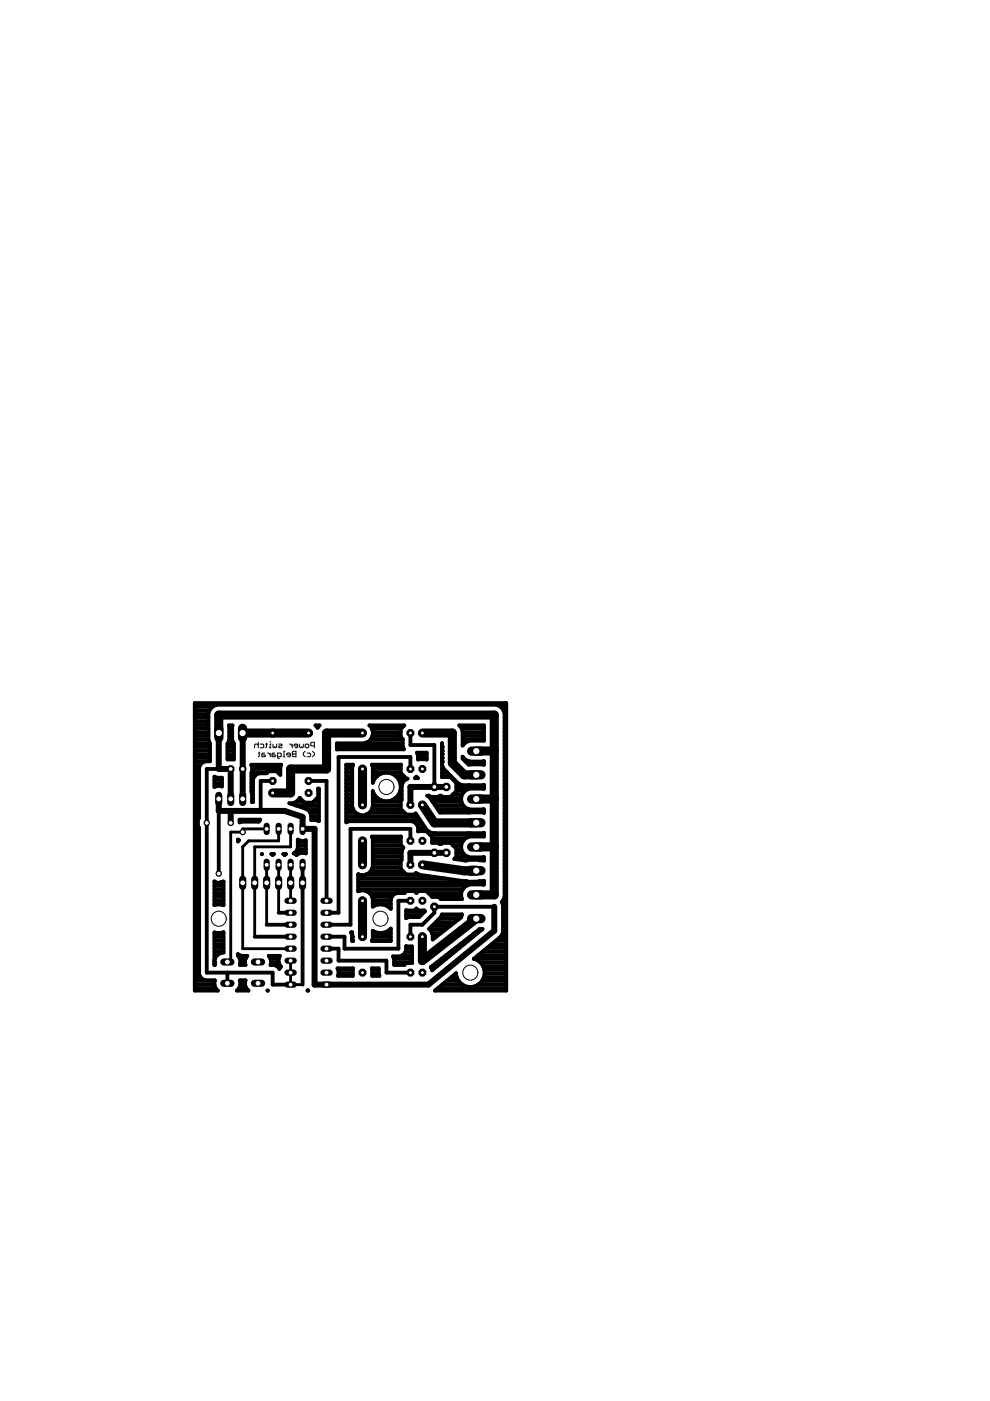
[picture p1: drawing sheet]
<svg xmlns="http://www.w3.org/2000/svg" width="210mm" height="297mm" viewBox="0 0 210 297" stroke-linecap="round" stroke-linejoin="round" font-family="sans-serif">
<g fill="none" stroke="#000" stroke-width=".21">
<path d="M54.8 158l-.2-.2h-.4l-.2 .2v.5M54.8 157.4v1.1M54.8 159.7h.3M55 159.5v.8l-.2 .1M55.1 157.8h.6l.2 .2v.3l-.2 .2h-.6M56.1 159.7h-.4l-.2 .2v.5h.6l.2-.1-.2-.2h-.6M56.3 157.8h.4M56.5 157.6v.7l-.2 .2M56.7 159.7h.2l.4 .4M57.1 158.5h.4M57.3 157.2v.2M57.3 159.7v.7"/>
<path d="M57.5 157.8h-.2v.7M57.9 157.8v.5l.2 .2 .2-.2 .2 .2 .2-.2v-.5M58.3 159.7h-.4l-.2 .2v.5h.6l.2-.1-.2-.2h-.6M59 157.8h.6l.2 .2-.2 .2h-.4l-.2 .1 .2 .2h.6M60.4 159.3h-.2v1.1M61.4 157.8h.2l.4 .4M62 159.5l.2-.2h.5v1.1h-.5l-.2-.1 .2-.4zM62 157.8v.7M62.2 159.9h.5M63.1 158.2h-.7l.2-.4h.3l.2 .2v.3l-.2 .2h-.3M63.5 157.8v.5l.2 .2 .2-.2 .2 .2 .2-.2v-.5M64.7 158l.2-.2h.4l.2 .2v.3l-.2 .2h-.4l-.2-.2z"/>
<path d="M64.7 159.3l-.4 .4v.4l.4 .3M65.1 159.7h.6l.2 .2v.4l-.2 .1h-.6M66.3 159.3l.3 .4v.4l-.3 .3M66.6 158.2h-.5l-.2-.2v-.4l.2-.2h.5v1.1M58.9 160.4h.5l.2-.1v-.4l-.2-.2h-.5v.9l.3 .2M60 160.4h.4M61.6 160.1h-.8l.2-.4h.4l.2 .2v.4l-.2 .1h-.4"/>
<circle cx="81.9" cy="166.8" r="1.6"/>
<circle cx="46.4" cy="194.8" r="1.6"/>
<circle cx="80.7" cy="194.8" r="1.6"/>
<circle cx="99.7" cy="206.2" r="1.6"/>
</g>
<g fill="none" stroke="#000" stroke-width="1.3">
<path d="M46.4 155.4v7.6h2.5v6.4M51.5 156.7v12.7M46.4 169.4v2.5h13.9l3.9 1.3v3.2M48.9 171.9v2.6M56.5 175.1v1.3M59.1 175.1v1.3M61.6 175.1v1.3M64.2 175.7h2.5v33.1h24.1l14-11.5v-5.1M94.6 166.8h-7.6v3.9M56.5 182.7v1.3M59.1 182.7v1.3M61 191h1.3"/>
<path d="M61 193.5h1.3M61 196.1h1.3M61 198.6h1.3M61.6 182.7v1.3M64.2 182.7v1.3M68.6 191h1.3M68.6 193.5h1.3M68.6 196.1h1.3M68.6 198.6h1.3M94.6 180.8h-7.6v2.6M61 206.2h1.3M61 208.8h1.3"/>
<path d="M61 203.7h1.3M61 201.1h1.3M68.6 206.2h1.3M68.6 203.7h1.3M68.6 201.1h1.3"/>
</g>
<g fill="#000">
<circle cx="57.8" cy="155.4" r=".91"/>
<circle cx="65.4" cy="155.4" r=".91"/>
<circle cx="76.9" cy="155.4" r=".91"/>
<circle cx="87" cy="155.4" r=".91"/>
<circle cx="89.6" cy="155.4" r=".91"/>
<circle cx="93.7" cy="158.4" r=".41"/>
<circle cx="93.7" cy="159.9" r=".41"/>
<circle cx="93.7" cy="159.1" r=".41"/>
<circle cx="43.8" cy="174.5" r=".71"/>
<circle cx="48.9" cy="174.5" r=".71"/>
<circle cx="48.9" cy="163" r=".87"/>
<circle cx="51.5" cy="163" r=".8"/>
<circle cx="51.5" cy="176.4" r=".71"/>
<circle cx="57.8" cy="165.6" r=".91"/>
<circle cx="57.8" cy="168.1" r=".91"/>
<circle cx="65.4" cy="168.1" r=".91"/>
<circle cx="65.4" cy="165.6" r=".91"/>
<circle cx="76.9" cy="170.7" r=".91"/>
<circle cx="76.9" cy="163" r=".91"/>
<circle cx="76.9" cy="178.3" r=".91"/>
<circle cx="87" cy="178.3" r=".91"/>
<circle cx="87" cy="170.7" r=".91"/>
<circle cx="87" cy="163" r=".91"/>
<circle cx="89.6" cy="178.3" r=".91"/>
<circle cx="89.6" cy="163" r=".91"/>
<circle cx="89.6" cy="170.7" r=".91"/>
<circle cx="91.6" cy="169.8" r=".41"/>
<circle cx="92.1" cy="166.8" r=".96"/>
<circle cx="93.7" cy="161.5" r=".41"/>
<circle cx="93.7" cy="160.7" r=".41"/>
<circle cx="94.6" cy="166.8" r=".96"/>
<circle cx="46.4" cy="185.2" r=".71"/>
<circle cx="74.7" cy="198.6" r=".41"/>
<circle cx="76.9" cy="183.4" r=".91"/>
<circle cx="76.9" cy="198.6" r=".91"/>
<circle cx="76.9" cy="191" r=".91"/>
<circle cx="87" cy="183.4" r=".91"/>
<circle cx="87" cy="198.6" r=".91"/>
<circle cx="87" cy="191" r=".91"/>
<circle cx="89.6" cy="191" r=".91"/>
<circle cx="89.6" cy="183.4" r=".91"/>
<circle cx="89.6" cy="198.6" r=".91"/>
<circle cx="92.1" cy="180.8" r=".96"/>
<circle cx="92.1" cy="192.2" r=".96"/>
<circle cx="94.6" cy="180.8" r=".96"/>
<circle cx="45.5" cy="204.1" r=".41"/>
<circle cx="76.9" cy="206.2" r=".91"/>
<circle cx="87" cy="206.2" r=".91"/>
<circle cx="89.6" cy="206.2" r=".91"/>
</g>
<g fill="none" stroke="#000" stroke-width="1.5">
<path d="M46.4 168.6v1.6M48.9 168.6v1.6M51.5 168.6v1.6M51.5 186.4v1.5M54 186.4v1.5M56.5 186.4v1.5M59.1 186.4v1.5M61.6 186.4v1.5M64.2 186.4v1.5M47.4 204h1.6M47.4 208.5h1.6M53.9 204h1.6"/>
<path d="M53.9 208.5h1.6"/>
</g>
<path d="M46.4 154.4v2M51.4 154.4v2M100 159.3h2M100 164.3h2M100 174.4h2M100 169.4h2M100 179.6h2M100 184.6h2M100 194.8h2M100 189.7h2" fill="none" stroke="#000" stroke-width="2"/>
<path d="M56.5 175.7h-5v.7h-2.6v27.6M59.1 175.7v2.6h-6.4l-1.2 1.2v21.6h10.1M61.6 175.7v3.8h-7.6v19.1M56.5 183.4v12.7M59.1 183.4v10.1M61.6 183.4v7.6M61.6 203.7v5.1h2.6" fill="none" stroke="#000" stroke-width=".61"/>
<g fill="none" stroke="#000" stroke-width=".81">
<path d="M41.3 157.6h3.2M41.3 159.9h3.2M41.3 159.1h3.2M41.3 158.4h3.2M41.3 156.8h2.9M41.3 156h2.9M41.3 155.3h2.9M41.3 154.5h2.9M41.3 153.7h2.9M41.3 152.9h2.9M41.3 152.2h2.9M41.3 151.4h2.9"/>
<path d="M41.3 150.6h3.1M41.3 149.8h3.8M46.4 155.4h.1M48.2 159.9h1.4M48.2 159.1h1.4M48.2 158.4h1.4M48.3 157.6h1.2M48.6 153.8h.7l-.1 3 .4 .9v3.3h-1.4v-3.3l.4-.9zM48.6 156.8h.6M48.6 156h.6M48.6 155.3h.6M48.6 154.5h.6"/>
<path d="M51.4 155.4l.1 1.3M66.9 153.8h.9l-.5 .5zM71.4 158.4h14M78.5 156.8h6.9M78.8 154.5l.1 .1a2.22 2.22 0 0 1 0 1.7 2.22 2.22 0 0 1-1.2 1.2l-.4 .1M78.8 154.5l-.5-.7h7.4l-.7 .8v1.7l.4 .4v1.6l.2 .6h-14.2v-1.3h14M78.8 154.5h6.2M79 156h6M79 155.3h6M87 155.4v2.6h5.1v8.8M88.4 159.6h2.1v1.4h-1.9v-.8zM88.5 159.9h2"/>
<path d="M93.7 157.6h.1M93.7 157.6v7.2l1.8-.1 1.2 1.3v1.7l-1.2 1.3h-1.7l-.3-.3h-.3l-.2 .3h-1.8l-.2-.3h-.4l.5 .4 .5 .7M97.4 153.8h5.2v3.2h-3l-.9 .4-.6 .7v-3.1l-.3-.8zM97.9 154.5h4.7M98.1 157.6h.4M98.1 156.8h4.5M98.1 156h4.5M98.1 155.3h4.5M106.1 149.8h1.2M106.8 150.6h.5M107 157.6h.3M107 159.9h.3"/>
<path d="M107 159.1h.3M107 158.4h.3M107 156.8h.3M107 156h.3M107 155.3h.3M107 154.5h.3M107 153.7h.3M107 152.9h.3M107 152.2h.3M107 151.4h.3M41.3 161.5h2.1M41.3 173.9h.7"/>
<path d="M41.3 179.3h.9M41.3 178.5h.9M41.3 177.7h.9M41.3 177h.9M41.3 176.2h.9M41.3 175.4h.8M41.3 174.6h.7M41.3 173.1h.9M41.3 172.3h.9M41.3 171.5h.9M41.3 170.8h.9M41.3 170h.9"/>
<path d="M41.3 169.2h.9M41.3 168.4h.9M41.3 167.7h.9M41.3 166.9h.9M41.3 166.1h.9M41.3 165.3h.9M41.3 164.6h.9M41.3 163.8h.9M41.3 163h.9M41.3 162.2h1.1M41.3 160.7h3.2M45.5 164.7l.5 .2h1.1v1.9l-1.1-.2-.5 .3z"/>
<path d="M45.5 166.1h1.6M45.5 165.3h1.6M46.4 163h-2.6v43.2h14v2.6h3.8M46.4 171.9v13.3M48.2 160.7h1.4M50.4 178l.3 .2-.3 .2zM50.8 173.8h4.4l-.3 .4h-3.7l-.4 .2zM50.8 173.9h4.3M53.3 162.1h6.3l-.2 .5v1.7l-.7-.8h-1.7l-.5 .5h-1.6l-.6 .2-.4 .5-.3 .6v4.8h-.2v-1.9l-.1-.3v-4.1a1.92 1.92 0 0 0 0-1.7zM53.3 167.7h.3M53.3 166.9h.3M53.3 166.1h.3"/>
<path d="M53.3 165.3h.3M53.3 164.6h.7M53.3 162.2h6.3M53.3 163.8h3.4M53.4 170h.2M53.4 169.2h.2M53.4 168.4h.2M53.5 163h5.9M57.8 165.6h-2.5v6.3M58.9 163.8h.5M62.7 170.8h4.9M62.8 170h1.6"/>
<path d="M63.1 178l.7 .3 1-.2v2.8a1.7 1.7 0 0 0-1.9 .4l-.6-.4 .6-.5 .2-.5zM63.1 179.3h1.7M63.1 178.5h1.7M63.5 169.2h.1M65 171.5h2.6M65.4 165.6h3.8v25.4M65.8 172.3h1.8M66 173.1h1.6M66.5 170h1.1M67.2 169.2h.4M67.5 168.4h.1M67.5 167.7h.1"/>
<path d="M67.6 173.9h-1.6a1.99 1.99 0 0 0-1.5-2.6l-3.2-1a2.07 2.07 0 0 0 2.3-1.1l1 1h1.7l1.2-1.2-.1-1.8h.2v6.9l-.5-.2M73.4 173.9h15.7M73.4 173.1h15.1M73.4 172.3h2M73.4 171.5h1.4M73.4 170.8h1.3M73.4 170h1.3M73.4 169.2h1.3M73.4 168.4h1.3M73.4 167.7h1.3M73.4 166.9h1.3M73.4 166.1h1.3"/>
<path d="M73.4 165.3h1.3M73.4 164.6h1.3M73.4 163.8h1.3M73.4 163h1.3M73.4 162.2h1.4M78.3 172.3h7.5M78.9 171.5h6.1M78.9 162.2h6.1M79 177.7h6M79 179.3h6.1M79 178.5h6M79 170.8h6"/>
<path d="M79 170h6M79 169.2h1M79 168.4h.4M79 165.3h.3M79 164.6h.9M79 163.8h6M79 163h6M83.8 169.2h1.4M83.9 164.6h1.7M84.5 168.4h.7M84.6 165.3h1.3M84.8 167.7h.4"/>
<path d="M84.9 166.1h.4M85 166.9h.2M85 171.5v-1.7l.2-.2v-3.1l.2-.7 .6-.5 .4-.2h-.2l-1.2-1.2v-1.8h-6.1l.1 .5v3.4a3 3 0 0 1 4.7-1.6 3 3 0 0 1 0 4.9 3 3 0 0 1-4.7-1.6v3.4l-.1 .4a2.22 2.22 0 0 1-1.2 1.2 2.22 2.22 0 0 1-1.7 0 2.22 2.22 0 0 1-1.2-1.2l-.1-.4v-8.5l.2-.5h-1.5v12.3l.6-.3h13.3l.6 .3 .5 .4 .2 .6M85 171.5l1.2 1.2h1.7l.2-.2 2.1 3a2.19 2.19 0 0 0 2.1 1.2h7M87 163v-2.5h-15.2v33h-2.6M87 178.3v-2.6h-12.7v20.4h-5.1M88.2 174.6h1.4M88.3 164.7l.3 .3h-.6zM88.6 175.4h1.5M88.6 175.4v.9l1.8-.1 1.2 1.2v1.3h1.4l.2 .3h.3l.3-.3h1.7l1.2 1.2v1.8l-.4 .4 2.3 .3 2.8-.1 1.2 .1M88.6 176.2h2.1M88.6 160.7h1.9"/>
<path d="M91.1 177h11.5M91.2 169.2h6.6M91.6 169.8h.1M91.6 169.8l1.7 2.5h9.3M91.6 178.5h6.4M91.6 177.7h7.1M91.7 170h6.1M92.3 170.8h5.9M92.8 171.5h6.5M93.7 162.2l.4 .8 3.1 3.1M93.7 164.6h1.9M93.7 163.8h1.1"/>
<path d="M93.7 163h.4M93.7 162.2h.1M96 168.4h2M96.1 179.3h1.7M96.1 165.3h.3M96.7 167.7h1.9M96.7 166.9h5.9M96.7 166.1h.5M97.2 166.1l.8 .4 4.6-.1v.8h-3a2.25 2.25 0 0 0-1.9 2.2 2.25 2.25 0 0 0 1.9 2.2h3v.7M98.1 160.7h.2M98.7 161.5h3.9M99.3 176.7h.1"/>
<path d="M99.3 176.7l3.3-.1v.8h-3a2.25 2.25 0 0 0-1.9 2.2 2.25 2.25 0 0 0 1.9 2.2l3-.1v.8l-.2-.1M99.6 161.5l-.9-.4-.6-.7v.5l1.2 1.2 3.3 .1v-.8l-.2 .1M102.6 172.3h.1M107 161.5h.3M107 173.9h.3M107 179.3h.3M107 178.5h.3M107 177.7h.3M107 177h.3M107 176.2h.3M107 175.4h.3M107 174.6h.3"/>
<path d="M107 173.1h.3M107 172.3h.3M107 171.5h.3M107 170.8h.3M107 170h.3M107 169.2h.3M107 168.4h.3M107 167.7h.3M107 166.9h.3M107 166.1h.3M107 165.3h.3M107 164.6h.3"/>
<path d="M107 163.8h.3M107 163h.3M107 162.2h.3M107 160.7h.3M41.3 190.1h.9M41.3 189.4h.9M41.3 182.4h.9M41.3 199.4h.9M41.3 198.6h.9M41.3 197.9h.9M41.3 197.1h.9M41.3 196.3h.9"/>
<path d="M41.3 195.6h.9M41.3 194.8h.9M41.3 194h.9M41.3 193.2h.9M41.3 192.5h.9M41.3 191.7h.9M41.3 190.9h.9M41.3 188.6h.9M41.3 187.8h.9M41.3 187h.9M41.3 186.3h.9M41.3 185.5h.9"/>
<path d="M41.3 184.7h.9M41.3 183.9h.9M41.3 183.2h.9M41.3 181.6h.9M41.3 180.8h.9M41.3 180.1h.9M45.5 186.9l.6 .3 1.3-.3v5l-.6-.1-1.3 .1zM45.5 190.1h1.9M45.5 189.4h1.9M45.5 199.4h1.9M45.5 198.6h1.9M45.5 197.9h1.9"/>
<path d="M45.5 191.7h1.9M45.5 190.9h1.9M45.5 188.6h1.9M45.5 187.8h1.9M45.5 187h.3M46.9 187h.5M54 198.6h7.6M55.5 181.1h.1M56.5 196.1h5.1M57.5 181.1h.6l-.3 .2zM59.1 193.5h2.5M60.1 181.1h.5l-.3 .2z"/>
<path d="M62.5 180.8h1.3M63.1 180.1h1.7M64.2 183.4v25.4M64.6 180.8h.2M74.5 197.9h.2M74.7 198.3l-.3-.6h.3v1.8h.2l-.2-.5M74.7 199.4h.1M75.9 188.6h22.2M75.9 187.8h23M75.9 187h26.7M75.9 186.3h18.5M75.9 185.5h.4"/>
<path d="M77.4 185.5h11.6M78.3 189.4h7.4l.5-.5h1.7l.4 .4 .4-.4h1.7l1.2 1.2M78.6 184.7h6.9M78.9 190.1h4.2M78.9 199.4h4M79 183.9h6M79 197.3a2.94 2.94 0 0 0 3.9-.4v2.6h-4l.1-.5zM79 182.4h6.1M79 198.6h3.9M79 197.9h3.9M79 191.7h3.9M79 190.9h3.9"/>
<path d="M79 183.2h6M79 181.6h6.2M79 180.8h6.2M79 180.1h6.3M82.6 192.5h.3M82.6 197.1h.3M84.2 189.4l-.6 .2-.5 .5-.2 .6v2a2.94 2.94 0 0 0-3.9-.5l-.1-2.1M86.1 193h1.8l.4-.4 .4 .4h1.3l.1 .2-1.2 1.2h-2.2l-.6 .3zM86.1 194h3.2M86.1 193.2h4M87 191h-2.5v10.1h-11.5v-2.5h-3.8M88.7 185.4l-.5-.3-.3 .3h-1.7l-1.2-1.2 .2-3.8 .3-.7-.5-.6v-1.7h-6.1l.1 .4v6l-.1 .4a2.22 2.22 0 0 1-1.2 1.2 2.22 2.22 0 0 1-1.7 0v3.5a2.22 2.22 0 0 1 1.7 0 2.22 2.22 0 0 1 1.2 1.2"/>
<path d="M88.7 185.4h.1M88.7 185.4l10.6 1.5 3.3-.2v.8h-3a2.2 2.2 0 0 0-1.6 3.1h-4.5l-.5-.5M90.8 189.4h7M91.1 197.1h3.3M91.6 196.3h3.8M91.6 190.1h.1M91.6 197.9h1.8M91.7 198.6h.8M92.4 195.6h4M93.1 194.8h4.3M93.7 194h4.2M93.7 193.9h4.3l-.2 .6-6.1 4.7-.1-1.5-.6-.8 2.5-2.5z"/>
<path d="M96.7 181.6h2.4M96.7 180.8h1.4M96.7 180.1h1.1M97.8 190.1h-6.2M98.2 182.4h.9M98.6 199.4h.7M99.6 198.6h.7M100.6 197.9h.6M101.5 197.1h.6M104.8 192.2h-12.7v1.3l-2.5 2.6h-2.6v2.5M105.2 199.4h2.1M106.1 198.6h1.2"/>
<path d="M106.6 191.7h.7M106.6 197.9h.7M106.7 197.1v-5.2l-.3-.7 .6-1v-39l-.4-.8-.6-.6-.8-.4h-59.3l-.8 .4-.6 .6-.3 .8v5.6l.3 .8v3.8a1.8 1.8 0 0 0-2.3 1.3v10.7l-.2 .3v1.5l.2 .3v31l.3 .6 .4 .5 .6 .2h2.1a1.85 1.85 0 0 0 .6 2.2h-4.9v-60.9h66v60.9h-15.1l4.5-3.6a3 3 0 0 0 2.9 2.9 3 3 0 0 0 3.1-2.6 3 3 0 0 0-2.3-3.4l5.4-4.4 .6-.5 .2-.5M106.7 197.1l-.1 .8M106.7 196.3h.6M106.7 195.6h.6M106.7 194.8h.6M106.7 194h.6M106.7 193.2h.6M106.7 192.5h.6M106.7 197.1h.6M106.7 190.9h.6"/>
<path d="M107 190.1h.3M107 189.4h.3M107 182.4h.3M107 188.6h.3M107 187.8h.3M107 187h.3M107 186.3h.3M107 185.5h.3M107 184.7h.3M107 183.9h.3M107 183.2h.3M107 181.6h.3"/>
<path d="M107 180.8h.3M107 180.1h.3M41.3 208.7h4.2M41.3 209.5h4.4M41.3 207.9h4.2M41.3 207.2h1.2M41.3 206.4h.9M41.3 205.6h.9M41.3 204.8h.9M41.3 204.1h.9M41.3 203.3h.9M41.3 202.5h.9"/>
<path d="M41.3 201.7h.9M41.3 201h.9M41.3 200.2h.9M45.5 203.6a1.92 1.92 0 0 1 1.9-1.6v-4.4l-.6 .2-1.3-.1 .1 6.9-.1-.2M45.5 203.3h.1M45.5 202.5h.6M45.5 201.7h1.9M45.5 201h1.9M45.5 200.2h1.9M48.2 206.2v2.3M48.2 204h.7M50.4 202.3l.8 .4h1.2a1.79 1.79 0 0 0-.3 1.9h-1.3a1.79 1.79 0 0 0-.4-2z"/>
<path d="M50.4 202.5h.4M50.7 209.5h1.5M50.8 203.3h1.3M50.8 207.8h1.3a1.85 1.85 0 0 0 .6 2.2h-2.5a1.85 1.85 0 0 0 .6-2.2zM50.9 207.9h1.1M50.9 208.7h1.1M50.9 204.1h1.1M56.7 210h.1M56.8 210h.1M57 202.7h2.3a1.8 1.8 0 0 0 .3 2.2l-.4 .5a1.64 1.64 0 0 0-1.8-.8 1.79 1.79 0 0 0-.4-1.9zM57.3 203.3h1.8M57.5 204.1h1.6"/>
<path d="M58.7 204.8h.8M65.2 210h.1zM69.2 201.1h2.6v2.6h10.1v2.5h5.1M71.6 205.3h3.3l-.1 1.6h-3.2l.2-1.1zM71.7 205.6h3.1M71.8 206.4h3M78.9 205.3h1.4v1.2l.2 .4h-1.6zM78.9 206.4h1.4M78.9 205.6h1.4M83.3 202.8h1.5a1.74 1.74 0 0 0 1.3-2.2l1.3 .1v3.5h-1.2l-.5 .4h-2.1v-1.2zM83.5 203.3h3.9M83.6 204.1h3.8"/>
<path d="M85.4 202.5h2M86 201.7h1.4M86.1 201h1.3M91.3 205.1l10.4-8.1h.6l-10.7 8.7v-.3zM91.6 204.8h1.1M91.6 205.6h.1M92.6 204.1h1M92.9 209.5h14.4M93.6 203.3h1M93.8 208.7h4.2M94.6 202.5h.9M94.7 207.9h2.5"/>
<path d="M95.6 201.7h.9M95.7 207.2h1.1M96.6 201h.8M96.6 206.4h.1M97.6 200.2h.8M100.5 203.3h6.8M101.4 202.5h5.9M101.4 208.7h5.9M101.8 204.1h5.5M102.2 207.9h5.1M102.3 201.7h5M102.4 204.8h4.9"/>
<path d="M102.6 207.2h4.7M102.7 205.6h4.6M102.7 206.4h4.6M103.3 201h4M104.2 200.2h3.1"/>
</g>
<g fill="none" stroke="#000" stroke-width="1.9">
<path d="M46.4 155.4v-3.8h58.4v38.1h-3.8M51.4 155.4h14M76.9 155.4h-7.7v7.6h-7.6v5.1h-3.8M89.6 155.4h6.3v6.4l2.5 2.5h2.6M101 159.2h3.8M76.9 163v7.7M76.9 178.3v5.1M89.6 170.7l2.5 3.8 8.9-.1M101 179.5h3.8M101 169.4h3.8M76.9 191v7.6M89.6 183.4l8.8 1.2h1.3"/>
<path d="M101 194.8l-11.4 8.9v-5.1"/>
</g>
<path d="M101 159.2v.1M101 169.4h.1M101 179.5v.1" fill="none" stroke="#000" stroke-width="1"/>
<path d="M101 179.6h3.8M101 169.4h3.8" fill="none" stroke="#000" stroke-width="1.7"/>
<path d="M101 184.6h-1.3" fill="none" stroke="#000" stroke-width="2.2"/>
<g fill="#fff">
<circle cx="64.2" cy="175.7" r=".41"/>
<circle cx="61.6" cy="175.7" r=".41"/>
<circle cx="59.1" cy="175.7" r=".41"/>
<circle cx="56.5" cy="175.7" r=".41"/>
<circle cx="56.5" cy="183.4" r=".41"/>
<circle cx="59.1" cy="183.4" r=".41"/>
<circle cx="61.6" cy="183.4" r=".41"/>
<circle cx="64.2" cy="183.4" r=".41"/>
<circle cx="57.8" cy="155.4" r=".3"/>
<circle cx="57.8" cy="165.6" r=".3"/>
<circle cx="57.8" cy="168.1" r=".3"/>
<circle cx="65.4" cy="168.1" r=".3"/>
<circle cx="65.4" cy="165.6" r=".3"/>
<circle cx="65.4" cy="155.4" r=".3"/>
<circle cx="76.9" cy="163" r=".3"/>
<circle cx="87" cy="163" r=".3"/>
<circle cx="89.6" cy="163" r=".3"/>
<circle cx="89.6" cy="155.4" r=".3"/>
<circle cx="87" cy="155.4" r=".3"/>
<circle cx="76.9" cy="155.4" r=".3"/>
<circle cx="76.9" cy="178.3" r=".3"/>
<circle cx="87" cy="178.3" r=".3"/>
<circle cx="89.6" cy="178.3" r=".3"/>
<circle cx="89.6" cy="170.7" r=".3"/>
<circle cx="87" cy="170.7" r=".3"/>
<circle cx="76.9" cy="170.7" r=".3"/>
<circle cx="76.9" cy="191" r=".3"/>
<circle cx="87" cy="191" r=".3"/>
<circle cx="89.6" cy="191" r=".3"/>
<circle cx="89.6" cy="183.4" r=".3"/>
<circle cx="87" cy="183.4" r=".3"/>
<circle cx="76.9" cy="183.4" r=".3"/>
<circle cx="61.6" cy="191" r=".41"/>
<circle cx="61.6" cy="193.5" r=".41"/>
<circle cx="61.6" cy="206.2" r=".41"/>
<circle cx="61.6" cy="208.8" r=".41"/>
<circle cx="61.6" cy="196.1" r=".41"/>
<circle cx="61.6" cy="198.6" r=".41"/>
<circle cx="61.6" cy="203.7" r=".41"/>
<circle cx="61.6" cy="201.1" r=".41"/>
<circle cx="69.2" cy="208.8" r=".41"/>
<circle cx="69.2" cy="206.2" r=".41"/>
<circle cx="69.2" cy="203.7" r=".41"/>
<circle cx="69.2" cy="201.1" r=".41"/>
<circle cx="69.2" cy="198.6" r=".41"/>
<circle cx="69.2" cy="196.1" r=".41"/>
<circle cx="69.2" cy="193.5" r=".41"/>
<circle cx="69.2" cy="191" r=".41"/>
<circle cx="76.9" cy="206.2" r=".3"/>
<circle cx="87" cy="206.2" r=".3"/>
<circle cx="89.6" cy="206.2" r=".3"/>
<circle cx="89.6" cy="198.6" r=".3"/>
<circle cx="87" cy="198.6" r=".3"/>
<circle cx="76.9" cy="198.6" r=".3"/>
<circle cx="51.5" cy="169.4" r=".51"/>
<circle cx="48.9" cy="169.4" r=".51"/>
<circle cx="46.4" cy="169.4" r=".51"/>
<circle cx="48.9" cy="174.5" r=".41"/>
<circle cx="43.8" cy="174.5" r=".41"/>
<circle cx="48.9" cy="163" r=".41"/>
<circle cx="51.5" cy="163" r=".41"/>
<circle cx="101" cy="164.3" r=".66"/>
<circle cx="101" cy="159.3" r=".66"/>
<circle cx="101" cy="174.4" r=".66"/>
<circle cx="101" cy="169.4" r=".66"/>
<circle cx="101" cy="184.6" r=".66"/>
<circle cx="101" cy="179.6" r=".66"/>
<circle cx="101" cy="194.8" r=".66"/>
<circle cx="101" cy="189.7" r=".66"/>
<circle cx="46.4" cy="155.4" r=".66"/>
<circle cx="51.4" cy="155.4" r=".66"/>
<circle cx="46.4" cy="185.2" r=".41"/>
<circle cx="51.5" cy="176.4" r=".41"/>
<circle cx="48.2" cy="204" r=".51"/>
<circle cx="48.2" cy="208.5" r=".51"/>
<circle cx="54.7" cy="204" r=".51"/>
<circle cx="54.7" cy="208.5" r=".51"/>
<circle cx="64.2" cy="187.2" r=".51"/>
<circle cx="61.6" cy="187.2" r=".51"/>
<circle cx="59.1" cy="187.2" r=".51"/>
<circle cx="56.5" cy="187.2" r=".51"/>
<circle cx="54" cy="187.2" r=".51"/>
<circle cx="51.5" cy="187.2" r=".51"/>
<circle cx="94.6" cy="180.8" r=".4"/>
<circle cx="94.6" cy="166.8" r=".4"/>
<circle cx="92.1" cy="166.8" r=".4"/>
<circle cx="92.1" cy="180.8" r=".4"/>
<circle cx="92.1" cy="192.2" r=".3"/>
</g>
</svg>
